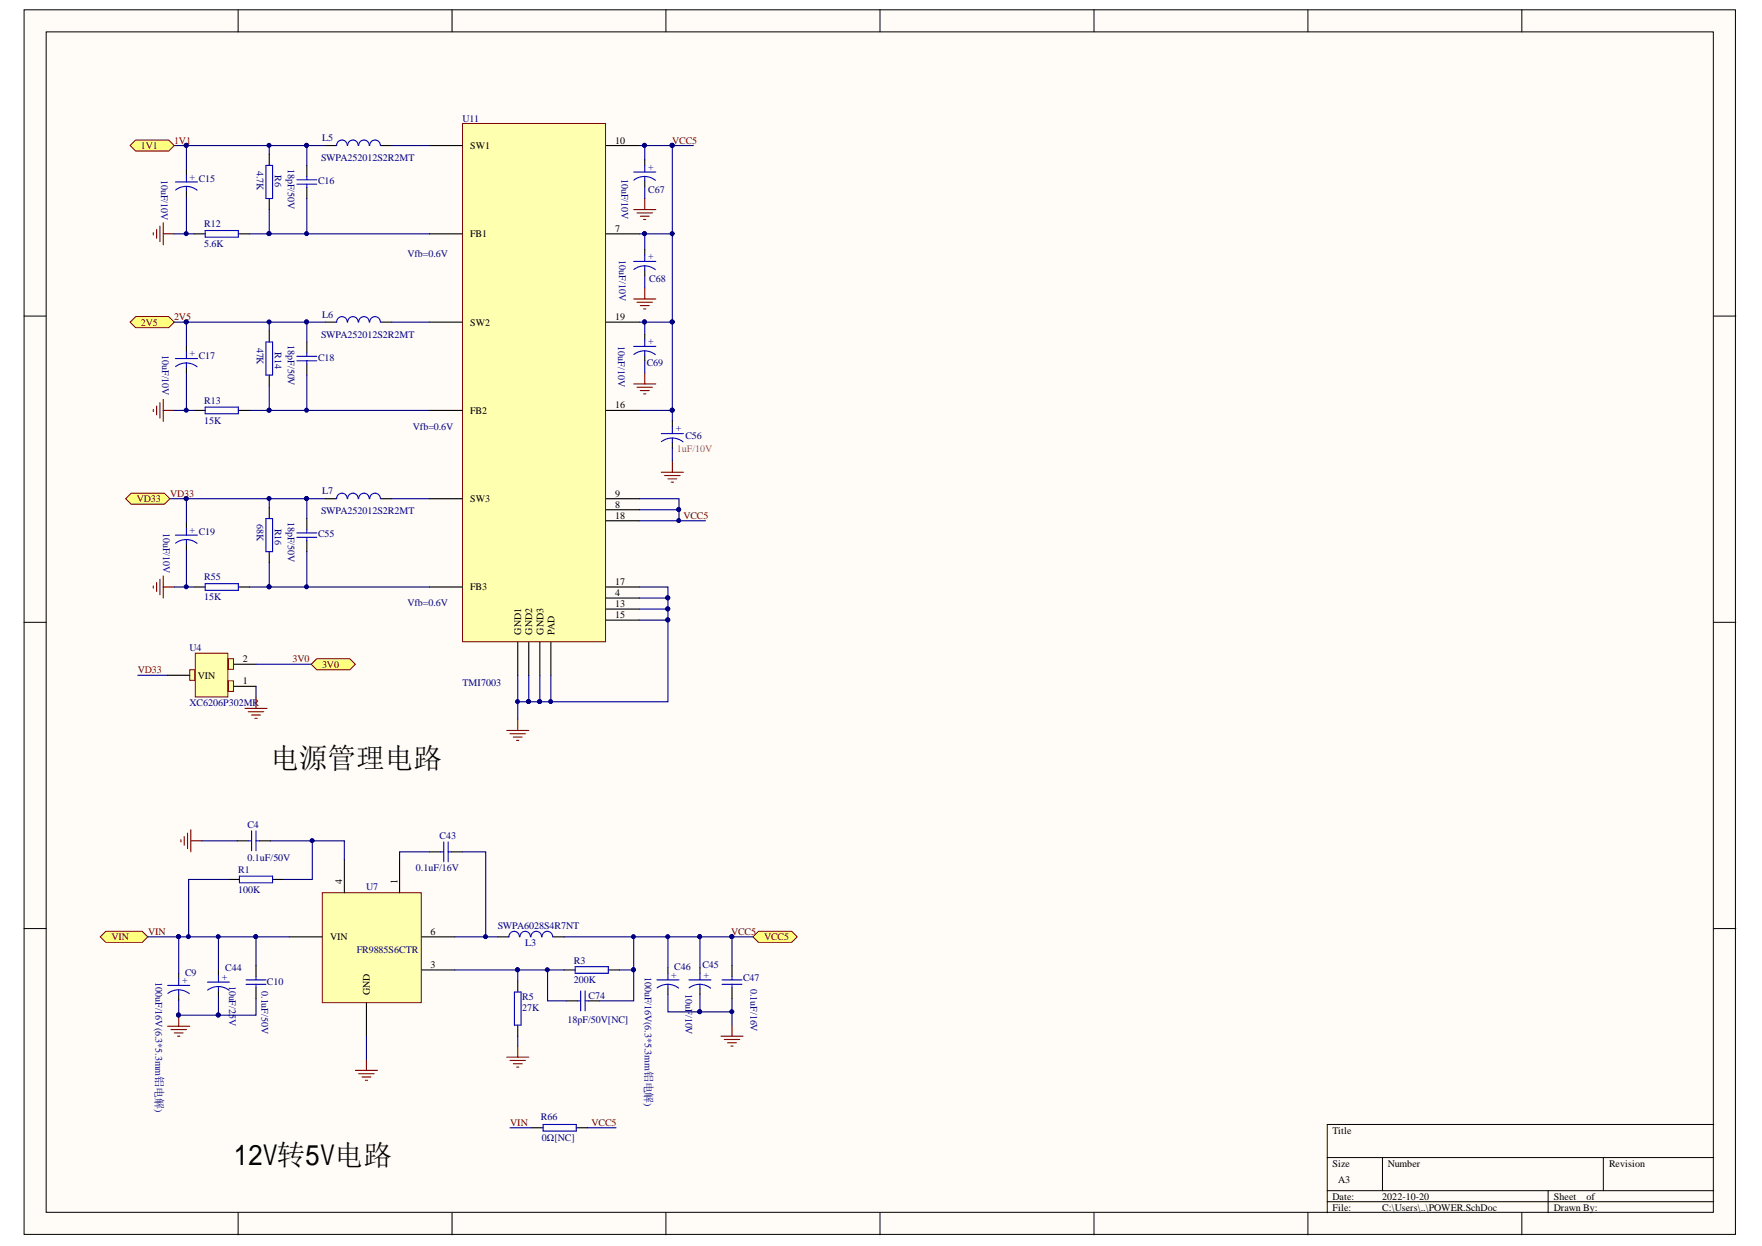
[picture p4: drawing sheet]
<svg xmlns="http://www.w3.org/2000/svg" width="297mm" height="210mm" viewBox="0 0 297 210" stroke-linecap="round" stroke-linejoin="round" font-family="sans-serif">
<defs><g id="words">
<g font-size="4.8">
<text x="45.6" y="129.5">电源管理电路</text>
<text x="39.4" y="196.2">12V转</text>
<text x="56.4" y="196.2">电路</text>
</g>
<g font-size="1.7" fill="#000080">
<text x="54.3" y="23.8">L5</text>
<text x="78" y="20.5">U11</text>
<text x="43.3" y="28.8" transform="rotate(90 43.3 28.8)">4.7K</text>
<text x="46.4" y="29.5" transform="rotate(90 46.4 29.5)">R6</text>
<text x="48.5" y="28.4" transform="rotate(90 48.5 28.4)">18pF/50V</text>
<text x="54.1" y="27.1">SWPA252012S2R2MT</text>
<text x="109.3" y="28.6">+</text>
<text x="27.2" y="30.3" transform="rotate(90 27.2 30.3)">10uF/10V</text>
<text x="32" y="30.3">+ C15</text>
<text x="53.6" y="31">C16</text>
<text x="104.8" y="30.1" transform="rotate(90 104.8 30.1)">10uF/10V</text>
<text x="109.3" y="32.6">C67</text>
<text x="34.4" y="38.3">R12</text>
<text x="34.4" y="41.7">5.6K</text>
<text x="68.7" y="43.3">Vfb=0.6V</text>
<text x="104.4" y="43.9" transform="rotate(90 104.4 43.9)">10uF/10V</text>
<text x="109.3" y="43.7">+</text>
<text x="109.4" y="47.4">C68</text>
<text x="54.3" y="53.5">L6</text>
<text x="27.3" y="59.8" transform="rotate(90 27.3 59.8)">10uF/10V</text>
<text x="43.3" y="58.6" transform="rotate(90 43.3 58.6)">47K</text>
<text x="46.4" y="59.3" transform="rotate(90 46.4 59.3)">R14</text>
<text x="48.5" y="58.2" transform="rotate(90 48.5 58.2)">18pF/50V</text>
<text x="54.1" y="56.9">SWPA252012S2R2MT</text>
<text x="104.2" y="58.3" transform="rotate(90 104.2 58.3)">10uF/10V</text>
<text x="109.3" y="58">+</text>
<text x="32" y="60">+</text>
<text x="33.5" y="60.4">C17</text>
<text x="53.6" y="60.8">C18</text>
<text x="109" y="61.7">C69</text>
<text x="34.4" y="68">R13</text>
<text x="34.4" y="71.4">15K</text>
<text x="69.6" y="72.5">Vfb=0.6V</text>
<text x="113.9" y="72.7">+</text>
<text x="115.5" y="74">C56</text>
<text x="54.3" y="83.2">L7</text>
<text x="27.5" y="89.7" transform="rotate(90 27.5 89.7)">10uF/10V</text>
<text x="32" y="89.7">+ C19</text>
<text x="43.3" y="88.3" transform="rotate(90 43.3 88.3)">68K</text>
<text x="46.4" y="89.1" transform="rotate(90 46.4 89.1)">R16</text>
<text x="48.5" y="87.9" transform="rotate(90 48.5 87.9)">18pF/50V</text>
<text x="54.1" y="86.6">SWPA252012S2R2MT</text>
<text x="53.6" y="90.5">C55</text>
<text x="34.4" y="97.8">R55</text>
<text x="34.4" y="101.2">15K</text>
<text x="68.7" y="102.1">Vfb=0.6V</text>
<text x="32" y="109.7">U4</text>
<text x="32" y="119">XC6206P302MR</text>
<text x="78" y="115.6">TMI7003</text>
<text x="41.7" y="139.4">C4</text>
<text x="74.1" y="141.3">C43</text>
<text x="40.2" y="147">R1</text>
<text x="41.7" y="145.1">0.1uF/50V</text>
<text x="61.7" y="150">U7</text>
<text x="70.1" y="146.7">0.1uF/16V</text>
<text x="40.2" y="150.5">100K</text>
<text x="60.1" y="160.5">FR9885S6CTR</text>
<text x="83.9" y="156.6">SWPA6028S4R7NT</text>
<text x="88.6" y="159.4">L3</text>
<text x="26.2" y="165.4" transform="rotate(90 26.2 165.4)">100uF/16V(6.3*5.3mm铝电解)</text>
<text x="30.7" y="165.6">+</text>
<text x="31.2" y="164.3">C9</text>
<text x="37.4" y="165.1">+</text>
<text x="38" y="163.6">C44</text>
<text x="38.7" y="166" transform="rotate(90 38.7 166)">10uF/25V</text>
<text x="44.1" y="167" transform="rotate(90 44.1 167)">0.1uF/50V</text>
<text x="45" y="165.9">C10</text>
<text x="96.8" y="162.3">R3</text>
<text x="96.8" y="165.6">200K</text>
<text x="108.7" y="164.5" transform="rotate(90 108.7 164.5)">100uF/16V(6.3*5.3mm铝电解)</text>
<text x="113.2" y="164.7">+</text>
<text x="113.7" y="163.4">C46</text>
<text x="115.5" y="167.5" transform="rotate(90 115.5 167.5)">10uF</text>
<text x="118.4" y="163.1">C45</text>
<text x="118.6" y="164.7">+</text>
<text x="125.3" y="165.3">C47</text>
<text x="126.5" y="166.5" transform="rotate(90 126.5 166.5)">0.1uF/16V</text>
<text x="88" y="168.4">R5</text>
<text x="88" y="170.3">27K</text>
<text x="95.7" y="172.4">18pF/50V[NC]</text>
<text x="99.2" y="168.2">C74</text>
<text x="115.5" y="170.9" transform="rotate(90 115.5 170.9)">/10V</text>
<text x="91.2" y="188.7">R66</text>
<text x="91.3" y="192.2">0Ω[NC]</text>
</g>
<g font-size="1.7" fill="#800000">
<text x="23.8" y="25.1">1V1</text>
<text x="29.3" y="24.2">1V1</text>
<text x="113.3" y="24.2">VCC5</text>
<text x="29.3" y="53.9">2V5</text>
<text x="23.8" y="54.9">2V5</text>
<text x="28.7" y="83.7">VD33</text>
<text x="23.1" y="84.6">VD33</text>
<text x="115.2" y="87.4">VCC5</text>
<text x="23.3" y="113.4">VD33</text>
<text x="49.3" y="111.5">3V0</text>
<text x="54.3" y="112.5">3V0</text>
<text x="18.8" y="158.4">VIN</text>
<text x="25" y="157.5">VIN</text>
<text x="123.2" y="157.5">VCC5</text>
<text x="128.8" y="158.4">VCC5</text>
<text x="86" y="189.6">VIN</text>
<text x="99.7" y="189.6">VCC5</text>
</g>
<g font-size="1.7">
<text x="79.3" y="25.1">SW1</text>
<text x="103.7" y="24.2">10</text>
<text x="79.3" y="40">FB1</text>
<text x="103.7" y="39.1">7</text>
<text x="103.7" y="53.9">19</text>
<text x="79.3" y="54.9">SW2</text>
<text x="79.3" y="69.7">FB2</text>
<text x="103.7" y="68.8">16</text>
<text x="103.7" y="83.7">9</text>
<text x="79.3" y="84.6">SW3</text>
<text x="103.7" y="87.4">18</text>
<text x="103.7" y="85.5">8</text>
<text x="79.3" y="99.5">FB3</text>
<text x="103.7" y="100.4">4</text>
<text x="103.7" y="98.5">17</text>
<text x="87.9" y="106.9" transform="rotate(-90 87.9 106.9)">GND1</text>
<text x="89.7" y="106.9" transform="rotate(-90 89.7 106.9)">GND2</text>
<text x="91.6" y="106.9" transform="rotate(-90 91.6 106.9)">GND3</text>
<text x="93.5" y="106.9" transform="rotate(-90 93.5 106.9)">PAD</text>
<text x="103.7" y="104.1">15</text>
<text x="103.7" y="102.3">13</text>
<text x="40.9" y="111.5">2</text>
<text x="33.3" y="114.3">VIN</text>
<text x="40.9" y="115.3">1</text>
<text x="57.7" y="148.9" transform="rotate(-90 57.7 148.9)">4</text>
<text x="67" y="148.9" transform="rotate(-90 67 148.9)">1</text>
<text x="55.7" y="158.4">VIN</text>
<text x="72.6" y="157.5">6</text>
<text x="62.3" y="167.6" transform="rotate(-90 62.3 167.6)">GND</text>
<text x="72.6" y="163.1">3</text>
<text x="224.6" y="191">Title</text>
<text x="224.6" y="196.5">Size</text>
<text x="234" y="196.5">Number</text>
<text x="271.3" y="196.5">Revision</text>
<text x="224.6" y="202.1">Date:</text>
<text x="224.6" y="204">File:</text>
<text x="225.6" y="199.3">A3</text>
<text x="233" y="202.1">2022-10-20</text>
<text x="233" y="204">C:\Users\..\POWER.SchDoc</text>
<text x="261.9" y="202.1">Sheet</text>
<text x="261.9" y="204">Drawn By:</text>
<text x="267.4" y="202.1">of</text>
</g>
<text font-size="1.7" fill="#da2467" x="114.1" y="76.1">1uF/10V</text>
</g></defs>
<g fill="#fffcf8" stroke="#000" stroke-width=".17">
<path d="M4.1 1.7h288.5v206.2h-288.5z"/>
<path d="M7.8 5.4h281v198.8h-281z"/>
</g>
<g fill="none" stroke="#000" stroke-width=".17">
<path d="M40.1 1.7v3.7M76.2 1.7v3.7M112.3 1.7v3.7M148.3 1.7v3.7M184.4 1.7v3.7M220.5 1.7v3.7M256.6 1.7v3.7M4.1 53.2h3.7M288.9 53.2h3.7M4.1 104.8h3.7M288.9 104.8h3.7M4.1 156.4h3.7"/>
<path d="M288.9 156.4h3.7M223.7 195h65.2M233.1 195v5.6M270.3 195v5.6M288.9 189.4h-65.2v14.9M40.1 204.3v3.7M76.2 204.3v3.7M112.3 204.3v3.7M148.3 204.3v3.7M184.4 204.3v3.7M220.5 204.3v3.7M223.7 200.6h65.2"/>
<path d="M223.7 202.4h65.2M256.6 204.3v3.7M261 200.6v3.7"/>
</g>
<path d="M54.3 150.4h16.7v18.5h-16.7z" fill="#ffffb0" stroke="#800000" stroke-width=".17"/>
<g fill="none" stroke="#000" stroke-width=".19">
<path d="M38.5 148.2h1.9M40 141.6h1.9M43.7 141.6h1.9M45.9 148.2h1.9M48.7 157.8h5.6M58.1 144.8v5.6M67.4 144.8v5.6M71.1 157.8h5.6M72.4 143.5h1.8M76.1 143.5h1.9M83.9 157.8h1.9M93.2 157.8h1.9"/>
<path d="M30.1 164v.9M30.1 167.5v.9M36.8 163.4v.9M36.8 166.9v1M43.2 162.7v1.8M43.2 166.4v1.8M61.8 169v5.6M71.1 163.4h5.6M87.3 165.3v1.8M87.3 172.7v1.9M95.1 163.4h1.9M95.5 168.6h1.8"/>
<path d="M99.2 168.6h1.9M102.5 163.4h1.9M112.6 163v1M112.6 166.6v.9M118 163v1M118 166.6v.9M123.4 162.7v1.8M123.4 166.4v1.8M89.7 190h1.9M97.1 190h1.9"/>
</g>
<g fill="none" stroke="#00f" stroke-width=".19">
<path d="M42.4 140v3.3M43.2 140v3.3M40.4 147.6h5.5v1.1h-5.5zM41.9 141.6h.5M43.2 141.6h.5M74.2 143.5h.6M74.8 141.8v3.4M75.6 143.5h.5M75.6 141.8v3.4M87.6 157.8a.88 .88 0 0 0-.9-.9 .88 .88 0 0 0-.9 .9M89.4 157.8a.88 .88 0 0 0-.9-.9 .88 .88 0 0 0-.8 .9M91.3 157.8a.89 .89 0 0 0-.9-.9 .89 .89 0 0 0-.9 .9"/>
<path d="M93.2 157.8a.89 .89 0 0 0-.9-.9 .89 .89 0 0 0-.9 .9M28.3 166h3.7M30.1 166.7l1.2 .3 .6 .4M30.1 166.7l-1.1 .3-.7 .4M30.1 164.9v1.1M30.1 166.7v.8M35 165.4h3.7M36.8 166.2l.8 .1 1 .5M36.8 166.2l-1.1 .2-.7 .4M36.8 164.3v1.1M36.8 166.2v.7M41.5 165.1h3.3"/>
<path d="M41.5 165.8h3.3M43.2 164.5v.6M43.2 165.8v.6M86.7 167.1h1.1v5.6h-1.1zM97 162.8h5.5v1.2h-5.5zM97.3 168.6h.6M97.9 166.9v3.4M98.6 168.6h.6M98.6 166.9v3.4M110.7 165.1h3.8M112.6 165.8l.8 .1 1 .6M112.6 165.8l-.8 .1-1 .5"/>
<path d="M112.6 164v1.1M112.6 165.8v.8M116.1 165.1h3.8M118 165.8l1.1 .3 .7 .4M118 165.8l-.8 .1-1 .5M118 164v1.1M118 165.8v.8M121.7 165.1h3.4M121.7 165.8h3.4M123.4 164.5v.6M123.4 165.8v.6M91.6 189.4h5.5v1.1h-5.5z"/>
</g>
<g fill="none" stroke="#000080" stroke-width=".19">
<path d="M24.9 157.8h5.2M34 141.6h6M36.8 157.8v5.6M38.5 148.2h-6.7v9.6M43.2 157.8h-13.1v6.2M45.6 141.6h12.5v3.2M48.7 157.8h-5.5v4.9M52.7 141.6v6.6h-4.9M72.4 143.5h-5v1.3M76.7 157.8h7.2M78 143.5h3.9v14.3M95.1 157.8h22.9"/>
<path d="M106.8 157.8v5.6h-2.4M112.6 157.8v5.2M36.8 167.9v3.1h-6.7v-2.6M43.2 168.2v2.8h-6.4M61.8 174.6v3.9M76.7 163.4h10.6M87.3 174.6v1.6M92.3 163.4v5.2h3.2M95.1 163.4h-7.8v1.9M106.8 163.4v5.2h-5.7M112.6 167.5v3h5.4M118 167.5v3h5.4"/>
<path d="M123.4 162.7v-4.9h-5.4v5.2M123.4 168.2v4.5M99 190h4.9"/>
</g>
<g fill="#000080" stroke="#000080" stroke-width=".17">
<circle cx="36.8" cy="157.8" r=".33"/>
<circle cx="43.1" cy="157.8" r=".33"/>
<circle cx="30.1" cy="171" r=".33"/>
<circle cx="36.8" cy="171" r=".33"/>
<circle cx="52.6" cy="141.6" r=".33"/>
<circle cx="31.8" cy="157.8" r=".33"/>
<circle cx="30.1" cy="157.8" r=".33"/>
<circle cx="81.8" cy="157.8" r=".33"/>
<circle cx="87.2" cy="163.4" r=".33"/>
<circle cx="106.8" cy="163.4" r=".33"/>
<circle cx="106.8" cy="157.8" r=".33"/>
<circle cx="92.3" cy="163.4" r=".33"/>
<circle cx="117.9" cy="157.8" r=".33"/>
<circle cx="123.4" cy="157.8" r=".33"/>
<circle cx="112.6" cy="157.8" r=".33"/>
<circle cx="117.9" cy="170.4" r=".33"/>
<circle cx="123.4" cy="170.4" r=".33"/>
</g>
<g fill="none" stroke="#800000" stroke-width=".19">
<path d="M32.2 139.8v3.7M30.5 141.5v.3M31.1 140.9v1.5M31.6 140.3v2.7M32.2 141.6h1.8M28.3 172.9h3.7M28.8 173.4h2.6M29.4 174h1.5M29.9 174.6h.4M30.1 171v1.9M61.8 178.5v1.8M85.4 178.1h3.7"/>
<path d="M86 178.6h2.6M86.5 179.2h1.5M87.1 179.8h.4M87.3 176.2v1.9M121.5 174.6h3.8M122.1 175.1h2.6M122.7 175.7h1.4M123.2 176.2h.4M123.4 172.7v1.9M59.9 180.3h3.7M60.5 180.9h2.6M61 181.4h1.5"/>
<path d="M61.6 182h.4"/>
</g>
<g fill="#ffff80" stroke="#800000" stroke-width=".17">
<path d="M16.9 157.8l.9-.9h6.2l.9 .9-.9 1h-6.2z" fill-rule="evenodd"/>
<path d="M126.9 157.8l1-.9h5.6l.9 .9-.9 1h-5.6z" fill-rule="evenodd"/>
</g>
<path d="M123.4 157.8h3.5M86 190h3.7" fill="none" stroke="#000080" stroke-width=".19"/>
<circle cx="123.4" cy="157.8" r=".33" fill="#000080" stroke="#000080" stroke-width=".17"/>
<path d="M78 20.8h24.1v87.3h-24.1z" fill="#ffffb0" stroke="#800000" stroke-width=".17"/>
<g fill="none" stroke="#000" stroke-width=".19">
<path d="M31.4 28.6v.9M31.4 32.1v1M32.7 39.4h1.9M40.2 39.4h1.8M45.4 26v1.9M45.4 33.4v1.9M51.7 27.9v1.8M51.7 31.6v1.8M54.9 24.5h1.8M64.2 24.5h1.9M72.4 24.5h5.6M72.4 39.4h5.6"/>
<path d="M102.2 24.5h5.6M102.2 39.4h5.6M108.7 26.9v1M108.7 30.5v.9M31.4 58.4v.9M45.4 55.8v1.8M51.7 57.6v1.9M54.9 54.3h1.8M64.2 54.3h1.9M72.4 54.3h5.6M102.2 54.3h5.6M108.7 42v.9"/>
<path d="M108.7 45.5v1M108.7 56.3v.9M108.7 59.8v1M31.4 61.9v.9M32.7 69.1h1.9M40.2 69.1h1.8M45.4 63.2v1.9M51.7 61.3v1.9M72.4 69.1h5.6M102.2 69.1h5.6M113.3 71v.9M113.3 74.5v1"/>
<path d="M31.4 88.1v.9M31.4 91.6v1M32.7 98.9h1.9M40.2 98.9h1.8M45.4 85.5v1.9M45.4 92.9v1.9M51.7 87.4v1.8M51.7 91.1v1.8M54.9 84h1.8M64.2 84h1.9M72.4 84h5.6M72.4 98.9h5.6"/>
<path d="M102.2 84h5.6M102.2 98.9h5.6M102.2 87.7h5.6M102.2 85.9h5.6M87.3 108.2v5.6M89.1 108.2v5.6M91 108.2v5.6M92.9 108.2v5.6M102.2 104.5h5.6M102.2 102.6h5.6M102.2 100.7h5.6"/>
</g>
<g fill="none" stroke="#800000" stroke-width=".19">
<path d="M25.8 39.2v.4M26.4 38.6v1.5M27 38.1v2.6M27.5 37.5v3.8M27.5 39.4h1.9M106.8 35.3h3.8M107.4 35.9h2.6M107.9 36.4h1.5M108.5 37h.4M108.7 33.4v1.9M106.8 50.4h3.8M107.4 50.9h2.6"/>
<path d="M107.9 51.5h1.5M108.5 52h.4M108.7 48.5v1.9M25.8 69v.3M26.4 68.4v1.5M27 67.8v2.6M27.5 67.3v3.7M27.5 69.1h1.9M106.8 64.7h3.8M107.4 65.2h2.6M107.9 65.8h1.5M108.5 66.4h.4"/>
<path d="M108.7 62.8v1.9M111.5 79.6h3.7M113.3 77.7v1.9M25.8 98.7v.4M26.4 98.1v1.5M27 97.6v2.6M27.5 97v3.7M27.5 98.9h1.9M112 80.1h2.6M112.6 80.7h1.5M113.2 81.2h.3M85.4 123.1h3.7"/>
<path d="M86 123.6h2.6M86.5 124.2h1.5M87.1 124.7h.4M87.3 121.2v1.9"/>
</g>
<g fill="none" stroke="#00f" stroke-width=".19">
<path d="M29.6 30.7h3.7M31.4 31.4l.8 .1 1 .5M31.4 31.4l-1.1 .2-.7 .4M31.4 29.5v1.2M31.4 31.4v.7M34.6 38.8h5.6v1.2h-5.6zM44.8 27.9h1.1v5.5h-1.1zM50 31h3.4M50 30.3h3.4M51.7 29.7v.6M51.7 31v.6M58.5 24.5a.89 .89 0 0 0-.9-.9 .89 .89 0 0 0-.9 .9"/>
<path d="M60.4 24.5a.88 .88 0 0 0-.9-.9 .88 .88 0 0 0-.9 .9M62.2 24.5a.88 .88 0 0 0-.8-.9 .88 .88 0 0 0-.9 .9M64.1 24.5a.89 .89 0 0 0-.9-.9 .89 .89 0 0 0-.9 .9M106.8 29h3.8M108.7 29.7l1.1 .3 .7 .4M108.7 29.7l-1.2 .2-.6 .4M108.7 27.9v1.1M108.7 29.7v.8M31.4 59.3v1.1M44.8 57.6h1.1v5.6h-1.1zM51.7 59.5v.5M58.5 54.3a.89 .89 0 0 0-.9-1 .89 .89 0 0 0-.9 1"/>
<path d="M60.4 54.3a.88 .88 0 0 0-.9-1 .88 .88 0 0 0-.9 1M62.2 54.3a.88 .88 0 0 0-.8-1 .88 .88 0 0 0-.9 1M64.1 54.3a.89 .89 0 0 0-.9-1 .89 .89 0 0 0-.9 1M106.8 44h3.8M106.8 58.4h3.8M108.7 44.8l1.1 .2 .7 .4M108.7 44.8l-1.2 .2-.6 .4M108.7 59.1l1.1 .2 .7 .5M108.7 59.1l-1.2 .2-.6 .4M108.7 42.9v1.1M108.7 44.8v.7M108.7 57.2v1.2"/>
<path d="M108.7 59.1v.7M29.6 60.4h3.7M31.4 61.1l.8 .2 1 .5M31.4 61.1l-.8 .1-1 .6M31.4 61.1v.8M34.6 68.6h5.6v1.1h-5.6zM50 60.8h3.4M50 60h3.4M51.7 60.8v.5M111.5 73h3.7M113.3 73.8l.8 .1 1 .5M113.3 73.8l-1.1 .2-.7 .4"/>
<path d="M113.3 71.9v1.1M113.3 73.8v.7M29.6 90.1h3.7M31.4 90.9l.8 .1 1 .5M31.4 90.9l-1.1 .2-.7 .4M31.4 89v1.1M31.4 90.9v.7M34.6 98.3h5.6v1.1h-5.6zM44.8 87.4h1.1v5.5h-1.1zM50 90.5h3.4M50 89.8h3.4M51.7 89.2v.6"/>
<path d="M51.7 90.5v.6M58.5 84a.89 .89 0 0 0-.9-.9 .89 .89 0 0 0-.9 .9M60.4 84a.88 .88 0 0 0-.9-.9 .88 .88 0 0 0-.9 .9M62.2 84a.88 .88 0 0 0-.8-.9 .88 .88 0 0 0-.9 .9M64.1 84a.89 .89 0 0 0-.9-.9 .89 .89 0 0 0-.9 .9"/>
</g>
<g fill="none" stroke="#000080" stroke-width=".19">
<path d="M29.4 24.5h2v4.1M29.4 39.4h3.3M31.4 24.5h20.3M31.4 33.1v6.3M42 39.4h3.4M45.4 35.3v4.1h27M45.4 24.5v1.5M51.7 33.4v6M54.9 24.5h-3.2v3.4M66.1 24.5h6.3M107.8 24.5h.9v2.4M107.8 39.4h.9"/>
<path d="M108.7 24.5h4.6v29.8M108.7 31.4v2M113.3 39.4h-4.6v2.6M29.4 54.3h2v4.1M31.4 54.3h20.3M45.4 54.3v1.5M54.9 54.3h-3.2v3.3M66.1 54.3h6.3M107.8 54.3h.9v2M108.7 54.3h4.6v14.8h-5.5M108.7 46.5v2M29.4 69.1h3.3"/>
<path d="M31.4 62.8v6.3M42 69.1h3.4M45.4 65.1v4h27M51.7 63.2v5.9M108.7 60.8v2M113.3 69.1v1.9M113.3 75.5v2.2M28.6 84h2.8v4.1M29.4 98.9h3.3M31.4 92.6v6.3M31.4 84h20.3M42 98.9h3.4"/>
<path d="M45.4 94.8v4.1h27M45.4 84v1.5M51.7 92.9v6M54.9 84h-3.2v3.4M66.1 84h6.3M107.8 98.9h4.8v1.8M107.8 84h6.7v1.9M107.8 85.9h6.7v1.8M87.3 113.8v7.4M89.1 113.8v4.4h-1.8M89.1 118.2h1.9M92.9 113.8v4.4"/>
<path d="M107.8 102.6h4.8v1.9h-4.8M107.8 100.7h4.8v1.9M112.6 104.5v13.7h-21.6v-4.4"/>
</g>
<g fill="#000080" stroke="#000080" stroke-width=".17">
<circle cx="113.3" cy="54.2" r=".33"/>
<circle cx="113.3" cy="24.5" r=".33"/>
<circle cx="108.6" cy="24.5" r=".33"/>
<circle cx="108.6" cy="39.4" r=".33"/>
<circle cx="113.3" cy="39.4" r=".33"/>
<circle cx="108.6" cy="54.2" r=".33"/>
<circle cx="113.3" cy="69.1" r=".33"/>
<circle cx="89.1" cy="118.2" r=".33"/>
<circle cx="87.2" cy="118.2" r=".33"/>
<circle cx="91" cy="118.2" r=".33"/>
<circle cx="92.8" cy="118.2" r=".33"/>
<circle cx="112.6" cy="104.4" r=".33"/>
<circle cx="112.6" cy="102.6" r=".33"/>
<circle cx="112.6" cy="100.7" r=".33"/>
<circle cx="51.7" cy="24.5" r=".33"/>
<circle cx="51.7" cy="39.4" r=".33"/>
<circle cx="45.4" cy="39.4" r=".33"/>
<circle cx="45.4" cy="24.5" r=".33"/>
<circle cx="31.4" cy="24.5" r=".33"/>
<circle cx="31.4" cy="39.4" r=".33"/>
<circle cx="51.7" cy="54.2" r=".33"/>
<circle cx="51.7" cy="69.1" r=".33"/>
<circle cx="45.4" cy="69.1" r=".33"/>
<circle cx="45.4" cy="54.2" r=".33"/>
<circle cx="31.4" cy="54.2" r=".33"/>
<circle cx="31.4" cy="69.1" r=".33"/>
<circle cx="51.7" cy="84" r=".33"/>
<circle cx="51.7" cy="98.9" r=".33"/>
<circle cx="45.4" cy="98.9" r=".33"/>
<circle cx="45.4" cy="84" r=".33"/>
<circle cx="31.4" cy="84" r=".33"/>
<circle cx="31.4" cy="98.9" r=".33"/>
<circle cx="114.4" cy="85.8" r=".33"/>
<circle cx="114.4" cy="87.7" r=".33"/>
</g>
<g fill="#ffff80" stroke="#800000" stroke-width=".17">
<path d="M21.9 24.5l1-.9h5.5l1 .9-1 .9h-5.5z" fill-rule="evenodd"/>
<path d="M21.9 54.3l1-1h5.5l1 1-1 .9h-5.5z" fill-rule="evenodd"/>
<path d="M21.2 84l.9-.9h5.6l.9 .9-.9 .9h-5.6z" fill-rule="evenodd"/>
</g>
<circle cx="113.3" cy="24.5" r=".33" fill="#000080" stroke="#000080" stroke-width=".17"/>
<path d="M113.3 24.5h3.6" fill="none" stroke="#000080" stroke-width=".19"/>
<g fill="#ffffb0" stroke="#800000" stroke-width=".17">
<path d="M32.9 110h5.5v7.4h-5.5z"/>
<path d="M32 112.8h.8v1.8h-.8z"/>
<path d="M38.5 114.7h.9v1.8h-.9z"/>
<path d="M38.5 111h.9v1.8h-.9z"/>
</g>
<path d="M28.3 113.8h3.7M39.4 111.9h3.8M39.4 115.6h3.8" fill="none" stroke="#000" stroke-width=".19"/>
<path d="M41.3 119.3h3.7M41.9 119.9h2.6M43.2 117.5v1.8M42.4 120.5h1.5M43 121h.3" fill="none" stroke="#800000" stroke-width=".19"/>
<path d="M23.2 113.8h5.1M43.2 111.9h9.3M43.2 115.6v1.9" fill="none" stroke="#000080" stroke-width=".19"/>
<path d="M52.5 111.9l.9-.9h5.6l.9 .9-.9 .9h-5.6z" fill-rule="evenodd" fill="#ffff80" stroke="#800000" stroke-width=".17"/>
<path d="M107.8 87.7h11.1" fill="none" stroke="#000080" stroke-width=".19"/>
<use href="#words"/>
</svg>
